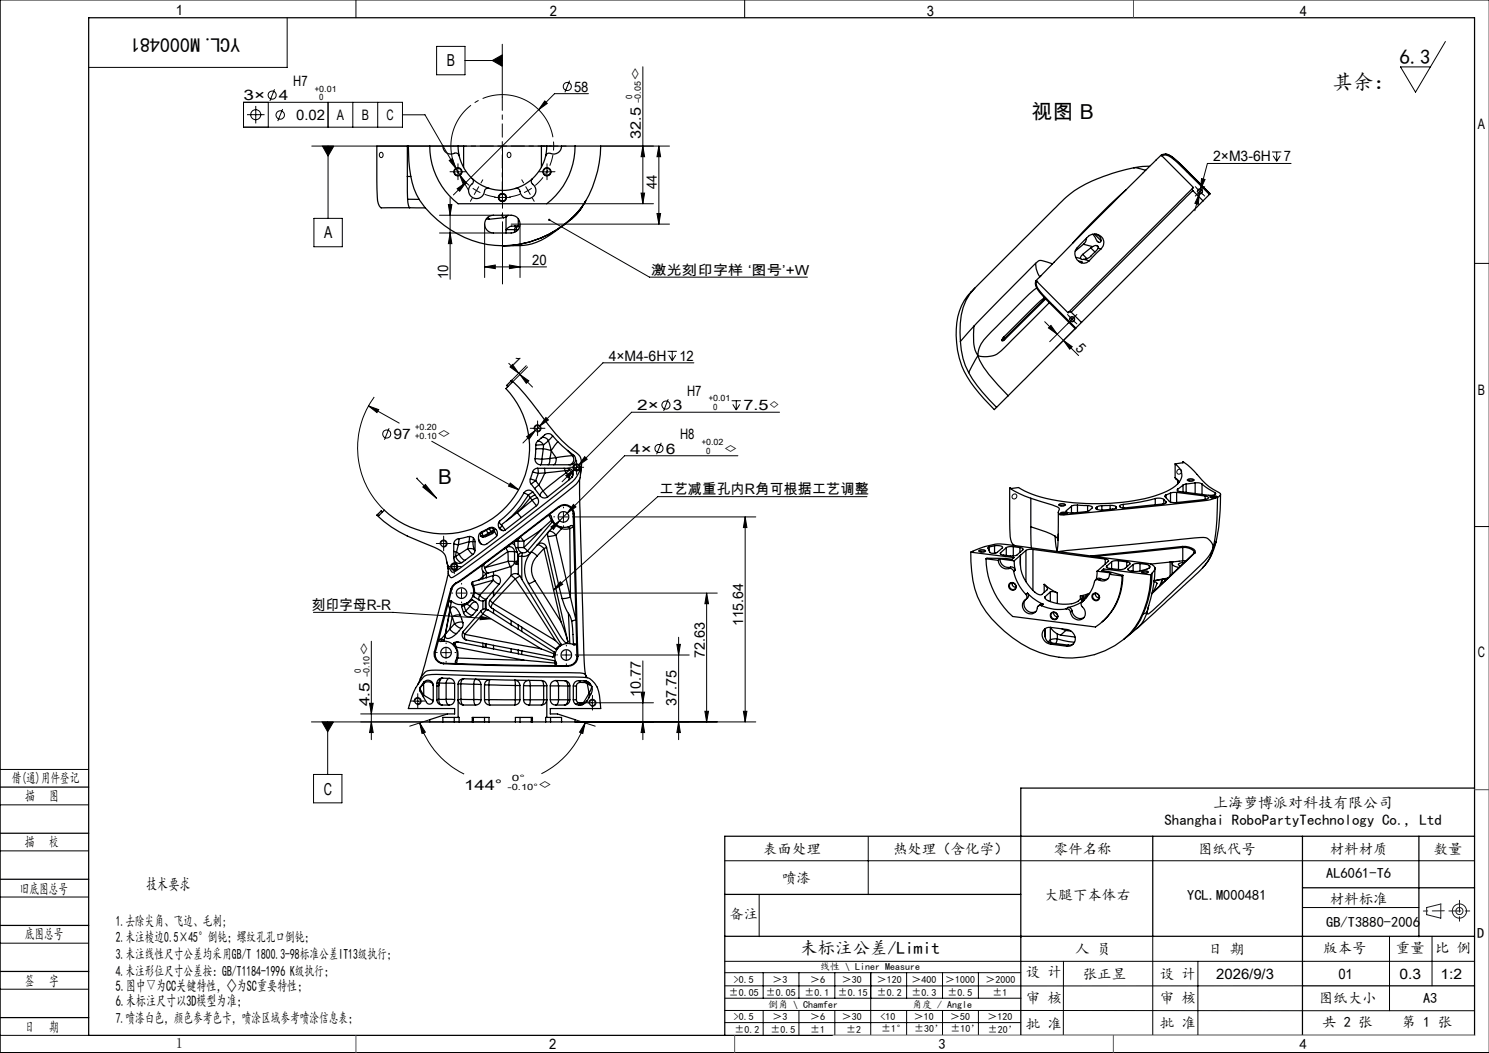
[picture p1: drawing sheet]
<svg xmlns="http://www.w3.org/2000/svg" width="420mm" height="297mm" viewBox="0 0 420 297" stroke-linecap="round" stroke-linejoin="round" font-family="sans-serif">
<defs><g id="words">
<g font-size="5.8">
<text x="394.8" y="18">6.3</text>
<text x="375.9" y="25.2">其余：</text>
<text x="291.1" y="33.6">视图 B</text>
<text x="123.6" y="136.5">B</text>
</g>
<text font-size="5.6" x="67.7" y="10.6" transform="rotate(-180 67.7 10.6)">YCL.M000481</text>
<text font-size="4.9" x="225.7" y="269">未标注公差/Limit</text>
<g font-size="4.7">
<text x="126" y="18.7">B</text>
<text x="91.4" y="67.3">A</text>
<text x="91.3" y="224.1">C</text>
<text x="41.2" y="250.9">技术要求</text>
</g>
<g font-size="4.2">
<text x="342.2" y="227.9">上海萝博派对科技有限公司</text>
<text x="328.5" y="232.8">Shanghai RoboPartyTechnology Co., Ltd</text>
<text x="32.7" y="279.5">5.图中▽为CC关键特性，◇为SC重要特性；</text>
<text x="32.7" y="283.8">6.未标注尺寸以3D模型为准；</text>
</g>
<g font-size="4.1">
<text x="49.6" y="4.3">1</text>
<text x="155.1" y="4.6">2</text>
<text x="261.4" y="4.6">3</text>
<text x="366.6" y="4.6">4</text>
<text x="180.8" y="22.9" transform="rotate(-90 180.8 22.9)">◇</text>
<text x="68.7" y="28.3">3×</text>
<text x="78.7" y="28.3">4</text>
<text x="82.7" y="24.2">H7</text>
<text x="161.9" y="25.8">58</text>
<text x="83.5" y="33.8">0.02</text>
<text x="95" y="33.8">A</text>
<text x="102" y="33.8">B</text>
<text x="109" y="33.8">C</text>
<text x="180.8" y="39.2" transform="rotate(-90 180.8 39.2)">32.5</text>
<text x="416.9" y="36.3">A</text>
<text x="342.2" y="45.5">2×M3-6H</text>
<text x="362.1" y="45.5">7</text>
<text x="185.3" y="53.3" transform="rotate(-90 185.3 53.3)">44</text>
<text x="150.1" y="74.7">20</text>
<text x="126.4" y="78.7" transform="rotate(-90 126.4 78.7)">10</text>
<text x="171.7" y="101.8">4×M4-6H</text>
<text x="191.6" y="101.8">12</text>
<text x="303.2" y="98.4" transform="rotate(45 303.2 98.4)">5</text>
<text x="143.9" y="102.1" transform="rotate(45 143.9 102.1)">1</text>
<text x="193.8" y="111.6">H7</text>
<text x="416.9" y="111.3">B</text>
<text x="179.8" y="115.7">2×</text>
<text x="189.7" y="115.7">3</text>
<text x="209.7" y="115.7">7.5◇</text>
<text x="111" y="123.9">97</text>
<text x="123.2" y="123.9">◇</text>
<text x="191.8" y="123.9">H8</text>
<text x="177.8" y="127.9">4×</text>
<text x="187.8" y="127.9">6</text>
<text x="204.1" y="127.9">◇</text>
<text x="186" y="139.5">工艺减重孔内R角可根据工艺调整</text>
<text x="87.9" y="172.1">刻印字母R-R</text>
<text x="209.6" y="176.7" transform="rotate(-90 209.6 176.7)">115.64</text>
<text x="104.2" y="184.9" transform="rotate(-90 104.2 184.9)">◇</text>
<text x="198.8" y="185.5" transform="rotate(-90 198.8 185.5)">72.63</text>
<text x="416.9" y="185.3">C</text>
<text x="180.8" y="196.6" transform="rotate(-90 180.8 196.6)">10.77</text>
<text x="104.2" y="199.2" transform="rotate(-90 104.2 199.2)">4.5</text>
<text x="190.9" y="199.1" transform="rotate(-90 190.9 199.1)">37.75</text>
<text x="3.3" y="220.9">借(通)用件登记</text>
<text x="7.1" y="226">描</text>
<text x="13.9" y="226">图</text>
<text x="130.9" y="222.8">144°</text>
<text x="151.7" y="222.8">◇</text>
<text x="7" y="238.9">描</text>
<text x="13.8" y="238.9">校</text>
<text x="215.3" y="240.8">表面处理</text>
<text x="251.9" y="240.8">热处理（含化学）</text>
<text x="297.3" y="240.8">零件名称</text>
<text x="337.9" y="240.8">图纸代号</text>
<text x="375.1" y="240.8">材料材质</text>
<text x="404.4" y="240.8">数量</text>
<text x="220.6" y="249">喷漆</text>
<text x="374.1" y="247.7">AL6061-T6</text>
<text x="5.6" y="252">旧底图总号</text>
<text x="294.5" y="253.7">大腿下本体右</text>
<text x="334.9" y="253.7">YCL.M000481</text>
<text x="375.1" y="254.9">材料标准</text>
<text x="32.7" y="261">1.去除尖角、飞边、毛刺;</text>
<text x="205.7" y="259.3">备注</text>
<text x="374.1" y="261.4">GB/T3880-2006</text>
<text x="7" y="265">底图总号</text>
<text x="32.7" y="265.8">2.未注棱边0.5×45°倒钝；螺纹孔孔口倒钝；</text>
<text x="303.3" y="269">人 员</text>
<text x="340.8" y="269">日 期</text>
<text x="373.2" y="268.7">版本号</text>
<text x="393.7" y="268.7">重量</text>
<text x="404.8" y="268.7">比 例</text>
<text x="416.7" y="264.6">D</text>
<text x="32.7" y="270.6">3.未注线性尺寸公差均采用GB/T 1800.3-98标准公差IT13级执行；</text>
<text x="32.7" y="275.3">4.未注形位尺寸公差按：GB/T1184-1996 K级执行；</text>
<text x="289.3" y="275.5">设 计</text>
<text x="7" y="278">签</text>
<text x="13.8" y="278">字</text>
<text x="305.4" y="276">张正昱</text>
<text x="327.2" y="276">设 计</text>
<text x="343.1" y="276">2026/9/3</text>
<text x="377.5" y="276">01</text>
<text x="394.8" y="276">0.3</text>
<text x="406.3" y="276">1:2</text>
<text x="289.3" y="283">审 核</text>
<text x="327.2" y="282.9">审 核</text>
<text x="372" y="283">图纸大小</text>
<text x="401.4" y="283">A3</text>
<text x="7" y="291">日</text>
<text x="13.8" y="291">期</text>
<text x="32.7" y="288.5">7.喷漆白色，颜色参考色卡，喷涂区域参考喷涂信息表；</text>
<text x="289.3" y="290.1">批 准</text>
<text x="327.2" y="290">批 准</text>
<text x="373" y="289.8">共 2 张</text>
<text x="395.4" y="289.8">第 1 张</text>
<text x="49.6" y="295.6">1</text>
<text x="154.9" y="296">2</text>
<text x="264.7" y="296">3</text>
<text x="366.6" y="296">4</text>
</g>
<text font-size="3.9" x="183.7" y="77.6">激光刻印字样 ‘图号’+W</text>
<g font-size="2.8">
<text x="231.3" y="273.6">线性 \ Liner Measure</text>
<text x="205.6" y="280.8">±0.05</text>
<text x="207" y="277.2">&gt;0.5</text>
<text x="216" y="280.8">±0.05</text>
<text x="217.9" y="277.2">＞3</text>
<text x="227" y="280.8">±0.1</text>
<text x="228.5" y="277.2">＞6</text>
<text x="236.3" y="280.8">±0.15</text>
<text x="237.5" y="277.2">＞30</text>
<text x="247.4" y="277.2">＞120</text>
<text x="247.4" y="280.8">±0.2</text>
<text x="257.1" y="277.2">＞400</text>
<text x="257.1" y="280.8">±0.3</text>
<text x="266.6" y="277.2">＞1000</text>
<text x="267.3" y="280.8">±0.5</text>
<text x="278" y="277.2">＞2000</text>
<text x="279.9" y="280.8">±1</text>
<text x="207" y="287.8">&gt;0.5</text>
<text x="216.6" y="284.3">倒角 \ Chamfer</text>
<text x="217.9" y="287.8">＞3</text>
<text x="228.5" y="287.8">＞6</text>
<text x="237.5" y="287.8">＞30</text>
<text x="248.4" y="287.8">&lt;10</text>
<text x="257.3" y="284.3">角度 / Angle</text>
<text x="257.8" y="287.8">＞10</text>
<text x="268" y="287.8">＞50</text>
<text x="278.5" y="287.8">＞120</text>
<text x="207.1" y="291.3">±0.2</text>
<text x="217.3" y="291.3">±0.5</text>
<text x="228.5" y="291.3">±1</text>
<text x="238.7" y="291.3">±2</text>
<text x="248.6" y="291.1">±1°</text>
<text x="257.8" y="291.1">±30’</text>
<text x="268.1" y="291.1">±10’</text>
<text x="278.6" y="291.2">±20’</text>
</g>
<g font-size="2.4">
<text x="88.9" y="25.8">+0.01</text>
<text x="90.1" y="28.3">0</text>
<text x="178.3" y="27.8" transform="rotate(-90 178.3 27.8)">0</text>
<text x="180.8" y="29" transform="rotate(-90 180.8 29)">-0.05</text>
<text x="199.9" y="113.2">+0.01</text>
<text x="201.2" y="115.7">0</text>
<text x="117.1" y="121.4">+0.20</text>
<text x="117.1" y="123.9">+0.10</text>
<text x="198" y="125.5">+0.02</text>
<text x="199.2" y="127.9">0</text>
<text x="101.8" y="189.8" transform="rotate(-90 101.8 189.8)">0</text>
<text x="104.2" y="191" transform="rotate(-90 104.2 191)">-0.10</text>
<text x="144.4" y="220.3">0°</text>
<text x="143.1" y="222.8">-0.10°</text>
</g>
</g></defs>
<g fill="none" stroke="#000" stroke-width=".28">
<path d="M100.4 0v5M210 0v5M420 0h-419.9v297h419.9M81 5v14h-56M123.2 13.1h8v8h-8zM131.2 17.1h10.5M138.9 17.1l2.8-1.6v3.2zM141.7 12.5v14.9M181.3 18.8v38.7M407.7 11.7l-8.4 14.3-4.3-7.1h8.5M68.7 28.9h44.8v7h-44.8zM69.7 32.3h4.9"/>
<path d="M72.1 29.9v4.9M75.7 28.9v7M77.4 25.2l-1.3 3.3M79.7 30.8l-1.3 3.3M92.5 28.9v7M99.5 28.9v7M106.5 28.9v7M113.5 32.4h6.4l8.8 15.2M151.9 31l-24 24M153.7 28.5l.7 .7-2.5 1.8zM160.7 22.8l-1.4 3.2M166 26.4h-9.6l-4.5 4.6"/>
<path d="M87.9 41.2h39.9M90.9 41.2h3.3l-1.7 2.8zM92.5 41.2v20.4M107.3 43a.68 .68 0 0 1 .8 .7 .68 .68 0 0 1-.8 .7l-.3-.6zM126.5 57.7h1l-.5 3zM126.7 45.3l.9-.6 1.1 2.9zM127 55.7v23.1M127.9 48.5h2.5M128.7 47.6l.9 1.7M128.9 53.2l2.5-1.7-1.8 2.4zM129.2 47.2v2.5M129.6 49.3l2 2.4-.9 .5z"/>
<path d="M129.6 49.3l2.6 4.4M133.3 53.1l2.2 1.3M135 52.7l-1.2 2.2M140.5 55.7h2.5M141.7 54.5v2.5M143.3 43a.68 .68 0 0 1 .8 .7 .68 .68 0 0 1-.8 .7l-.2-.6zM153 48.5h2.5M154.2 57.5h30.1M154.3 47.2v2.5M180.8 54.5h1l-.5 3zM181.3 41.2l.5 3h-1zM185.8 41.2l.5 3h-1z"/>
<path d="M185.8 41.2v22M188.8 41.2h-19.4M337.6 53.1l1.7 1.8M337.7 54.2a.74 .74 0 0 1 .7-.9 .74 .74 0 0 1 .8 .8 .74 .74 0 0 1-.9 .6M338.3 54.6l-.3 3-1-.2zM338.3 54.6l-1.3 4.8M338.6 53.4l-.3 1.2M338.9 50.4l1 .2-1.3 2.8zM339.3 53.1l-1.7 1.8M358.8 42.9h2.6M359.1 43.9l1 1.6M360.1 42.9v2.6"/>
<path d="M361.1 43.9l-1 1.6M364.2 46.1h-23.6l-2 7.3M88.5 61.6h8.1v8h-8.1zM124 60.7h15.2M124 65.7h15.2M127 65.7l.5 3h-1zM136.7 75.3l3-.5v1zM136.7 63.2v15.1M136.7 75.3h17.5M143.7 74.8l3 .5-3 .5zM144.2 63.2h44.6M146.7 63.2v15.1"/>
<path d="M154.9 62l28.3 16.2h44.6M185.3 60.2h1l-.5 3zM415.9 74.3h4.1M188.3 99.1h2.6M189.6 99.1v2.6M294.7 90.7l5.3 5.3M295.7 92.5l.7-.7 1.8 2.5zM300 96l2.4 1.8-.7 .7zM300 96l4.2 4.3M301.5 89.2l1.8 1.7M301.7 90.2a.74 .74 0 0 1 .6-.9 .74 .74 0 0 1 .8 .8 .74 .74 0 0 1-.9 .7M303.3 92.7l-5.4 5.4"/>
<path d="M303.3 89.2l-7.2 7.2M104 114.5l2.8 1-.5 .9zM104 114.5l8.6 4.8M105.6 112a24.3 24.3 0 0 0 2.8 31.9M143.5 102.5l6.7 6.7M143.9 103.5l.7-.7 1.7 2.5zM146.7 105.7l2.5 1.7-.8 .7zM148.4 103.1l-4.1 4.2M148.8 103.5l-4.3 4.3M151.6 119.6v2.5M154 117.8l.7 .7-2.5 1.7zM188.5 112.6l-1.3 3.3"/>
<path d="M188.7 100.2l.9 1.5M190.6 100.2l-1 1.5M195.7 102.3h-25.6l-19.1 19.1M206.4 113h2.6M206.7 114l1 1.6M207.7 113v2.6M208.7 114l-1 1.6M219.9 116.3h-41.7l-16.1 16.1M109.7 120.8l-1.3 3.2M121.8 124.5l24.5 13.6M143.9 136.2l2.4 1.9-2.9-1zM148.6 123.2l2.4-1.8-1.7 2.5z"/>
<path d="M150.4 120.8h2.5M150.6 121.1a1 1 0 0 1 .9-1.3 1 1 0 0 1 1.1 1.1 1 1 0 0 1-1.2 .9M151 121.4l-3.5 3.6M159.6 134.1l2.5-1.7-1.8 2.4zM161.4 131.8h2.5M162.1 132.4l-3.6 3.5M162.6 130.6v2.5M164.9 128.8l.7 .7-2.4 1.8zM186.5 124.9l-1.3 3.2M208.1 128.5h-31.9l-21.9 21.9M334.9 135.3a1.73 1.73 0 0 1 2 .1l-.5 .2a1.3 1.3 0 0 1-1.5-.3zM123.9 153.3h2.5"/>
<path d="M124.1 153.6a1 1 0 0 1 .9-1.3 1 1 0 0 1 1.1 1.1 1 1 0 0 1-1.3 .9M125.1 152.1v2.5M126.9 159.8h2.5M128.1 158.6v2.5M155.4 148.6l2.5-1.7-1.8 2.4zM157.7 145.8h2.5M158.9 144.5v2.5M161.7 145.8h51.5M161.7 142.3l.8 .7-2.5 1.7zM210.2 145.8v57.8M210.2 145.8l.5 3h-1zM244.5 140.1h-59l-29.4 26.3"/>
<path d="M276 155.3l.4-.2a1.4 1.4 0 0 1 1.6 .4l-.4 .2a1.4 1.4 0 0 1-1.6-.4zM298.6 142.3l.2-.1a1.53 1.53 0 0 1 1.8 .3l-.4 .2a1.33 1.33 0 0 1-1.6-.4zM415.9 148.5h4.1M88.4 172.7h22.4l27.6 1.8M128.9 167.3h2.5M130.2 166v2.6M132.9 167.3h69.4M135.5 173.8l2.9 .7-3 .3zM158 164.1l.7 .7-2.6 1.6zM191.4 179.7v28.9M199.3 167.3v36.3M199.3 167.3l.5 3h-1z"/>
<path d="M322 161.2h.1a1.46 1.46 0 0 1 1.8 .2l-.2 .2a1.37 1.37 0 0 1-1.7-.3zM104.2 198.4h1.1l-.6 3zM104.7 180.9v27.7M116.6 197.8h2.5M116.8 198a1.01 1.01 0 0 1 .9-1.3 1.01 1.01 0 0 1 1.1 1.1 1.01 1.01 0 0 1-1.3 .9M117.8 196.5v2.5M124.6 184.1h2.5M125.8 182.8v2.5M158.5 184.7h2.5M159.7 183.5v2.5M162.5 184.7h31.9M165.8 198.2h2.5"/>
<path d="M166.1 198.5a1 1 0 0 1 .9-1.3 1 1 0 0 1 1.1 1.2 1 1 0 0 1-1.3 .8M167.1 197v2.5M169.2 198.2h15.1M180.8 195.2h1l-.5 3zM181.3 186.4v22.2M190.9 181.7h1l-.5 3zM0 217h25M87.8 203.6h50.1M88.4 218.4h8v8h-8zM90.8 203.6h3.3l-1.7 2.8zM92.4 203.6v14.8M101.7 201.4h24.5"/>
<path d="M104.7 203.6l.6 3h-1.1zM118.4 203.9l1.6 2.6-1 .4zM118.4 203.9a24.6 24.6 0 0 0 12.5 14.4M121.2 203l-5.6 1.8M162.2 203.6h51M162.2 203l5.7 1.8M165 203.9l-.6 3-.9-.4zM165 203.9a24.5 24.5 0 0 1-12.3 14.3M181.3 203.6l.5 3h-1zM191.4 203.6l.5 3h-1zM198.8 200.6h1l-.5 3zM209.7 200.6h1l-.5 3z"/>
<path d="M0 227h25M0 240h25M244.9 236v16.3M0 253h25M204.4 242.8h211.5M214.1 252.4v11.8M367.4 256h32.8M0 266h25M0 279h25M204.4 271.1h211.5M204.4 278.1h163M204.4 274.4h83.5"/>
<path d="M215.3 274.4v7.1M225.4 274.4v7.1M235.5 274.4v7.1M245.6 274.4v17.6M255.7 274.4v7.1M265.9 274.4v7.1M276 274.4v7.1M300 271.1l-.1 21M325.2 264.1v27.9M337.9 271.1v20.9M391.9 264.1v21M403.9 264.1v14"/>
<path d="M0 292h25M204.4 285l211.5 .1M204.4 288.4h83.5M204.5 281.5h83.5M215.3 285v7M225.4 285v7M235.5 285v7M255.7 285v7M265.9 285v7M276 285v7M287.9 292h128"/>
<circle cx="72.1" cy="32.4" r="1.41"/>
<circle cx="76.8" cy="26.8" r="1.14"/>
<circle cx="79" cy="32.5" r="1.18"/>
<circle cx="160" cy="24.4" r="1.15"/>
<circle cx="187.8" cy="114.2" r="1.15"/>
<circle cx="109.1" cy="122.4" r="1.14"/>
<circle cx="185.9" cy="126.5" r="1.13"/>
<circle cx="332.6" cy="133" r=".7"/>
<circle cx="286.1" cy="140" r=".7"/>
</g>
<path d="M117.5 134.9h.1M117.5 134.9l5.7 5.6M119.3 137.4l.7-.7 3.2 3.8z" fill="none" stroke="#000" stroke-width=".3"/>
<g fill="none" stroke="#191924" stroke-width=".28">
<path d="M402.4 256l4-1v4l-4-1z"/>
<circle cx="411.7" cy="257" r="1"/>
<circle cx="411.7" cy="257" r="2"/>
</g>
<path d="M148.9 53.7l1.1-.6M148.9 53.7l-1.1 .6M156.2 41.2l-.1-1.3M156.2 41.2l-.1 1.2" fill="none" stroke="#000" stroke-width=".28" stroke-dasharray="30.5 1.3 1.3 1.3" stroke-linecap="butt"/>
<path d="M136.7 54.8a14.5 14.5 0 0 0 10 0M151 52.3a14.5 14.5 0 0 0 5-8.6" fill="none" stroke="#000" stroke-width=".28" stroke-dasharray="30.5 1.3 1.3 1.3" stroke-dashoffset="27.3" stroke-linecap="butt"/>
<path d="M156 38.7a14.5 14.5 0 0 0-21.6-10.1 14.5 14.5 0 0 0-2 23.7" fill="none" stroke="#000" stroke-width=".28" stroke-dasharray="30.5 1.3 1.3 1.3" stroke-dashoffset="4.5" stroke-linecap="butt"/>
<path d="M141.7 41.2v38.9" fill="none" stroke="#000" stroke-width=".28" stroke-dasharray="30.5 1.3 1.3 1.3" stroke-dashoffset="12.9"/>
<g fill="none" stroke="#000" stroke-width=".35">
<path d="M25 5h390.9v287h-390.9zM114.9 41.2v8.6M114.9 49.8l.1 6.4M114.9 41.2h-8.6v12.1a7.5 7.5 0 0 0 1 5.2l8.3 .1M114.9 41.2h.2M114.9 49.8h1M115 56.2l.3 1.9 .3 .5M115 56.2h3.3M115.6 58.6h4.3M121.2 41.2a20.6 20.6 0 0 0 8 16.3h25a20.7 20.7 0 0 0 8-16.3M124.9 41.2a2.38 2.38 0 0 0 3.7 1.9l.6 .3 .3 .5M129.2 41.2l.3 2.7"/>
<path d="M129.2 41.2h-14a29.3 29.3 0 0 0 3.1 15.2 29.5 29.5 0 0 0 23.5 12.9M129.2 41.2h1.6M129.5 43.9a12.6 12.6 0 0 0 3.7 6.5M130.8 41.2h21.9M130.8 41.2v6M133.2 50.4a1.16 1.16 0 0 1-.5 1.9 2.29 2.29 0 0 0 1.1 3.6 2.29 2.29 0 0 0 3-2.4l.3-.3 .8-.1M133.2 50.4a13.3 13.3 0 0 0 4.7 2.7M137.9 53.1a12.2 12.2 0 0 0 7.5 .1M150.2 50.4a1.19 1.19 0 0 0 .5 1.9 2.3 2.3 0 0 1-1.2 3.6 2.3 2.3 0 0 1-3-2.3l-.4-.4h-.7M150.2 50.4a12.3 12.3 0 0 1-4.8 2.8M152.7 41.2h1.5M152.7 41.2v5.9"/>
<path d="M153.9 44a12.4 12.4 0 0 1-3.7 6.4M154.2 41.2l-.3 2.8M154.2 41.2h15.2a28.7 28.7 0 0 1-8.1 20.3 30.1 30.1 0 0 1-8.8 5.7M158.4 41.2a2.41 2.41 0 0 1-3.6 2l-.6 .2-.3 .6M164.2 58.3l-1.8 2.3-1.3 1.2M165.1 57l-.6 1a13.8 13.8 0 0 1-3.4 3.9M165.1 57a19.3 19.3 0 0 1-3.8 4.5M165.2 56.7l-.1 .3M317.6 53.5l-4.7 4.3-5 5.1-5.4 5.7M319.9 47.3a47.5 47.5 0 0 0-18.1 7.4l-3.1 2.8-23.8 23.8M319.9 47.3l3.3 .7M319.9 47.3h-.1"/>
<path d="M324.3 46.9l-2.1 .1-2.3 .3M327.6 43.8l-21.5 21.2-13.9 14.2M327.6 43.8a2.3 2.3 0 0 1 2.7 .3l2.5 2 8.5 8.6-2 2M327.6 43.8l.1 .2M327.7 44a2.78 2.78 0 0 1 3.2 .8l10.2 10.1M327.7 44l8.9 8.9-.2 .2M327.9 43.6l-.3 .2M328.7 43.5a4.1 4.1 0 0 1 3.1 1.7l9.5 9.4M336.4 53.1l-.1 .3 .1 .4M336.4 53.8l-34.2 34.2M336.4 53.1l-35 34.9M336.4 53.8l2.9 2.9"/>
<path d="M339.3 56.7l-34.3 34.2M137.2 61.7l.8 .1M137.5 61.3l.5 .5M137.6 61.2l1.6-.5h5a2.5 2.5 0 0 1 2.5 2.5 2.5 2.5 0 0 1-2.5 2.5h-5a2.52 2.52 0 0 1-2.4-1.7 2.52 2.52 0 0 1 .8-2.8zM141.5 60.7l.6 .7M141.7 69.3h.1M142.1 61.4l-4.1 .4M142.7 61.2l-.6 .2M142.7 61.2v4.5M143.3 60.7l-.6 .5M145.1 63.8h-.7a2 2 0 0 0-1.7 1h2.4M145.1 63.8h.7"/>
<path d="M145.1 64.8h.5M145.1 64.8v.7M145.1 63.8h.3M145.6 63.9l.5-.1-.2 .1M145.6 63.9l-.5 .9M145.6 63.9h.3M145.6 64.8v.5M145.6 64.8h.6M145.9 63.9l-.3 .9M145.9 63.8h.3M146.2 63.8l.3 .3M146.2 61.8v2"/>
<path d="M152.5 67.2a27.8 27.8 0 0 1-10.7 2.1M152.5 67.2h.1M152.5 67.2a27 27 0 0 1-10.7 2.1M161.1 61.9l-4.1 3.1a18.2 18.2 0 0 1-13.7 4.3h-1.5M161.1 61.8v.1M161.3 61.5a29.4 29.4 0 0 1-8.8 5.7M161.3 61.5l-.2 .3M292.1 74.3l-17.4 17.7M292.1 74.3a1.76 1.76 0 0 1 2.4-.6l2.4 .8M292.1 74.3a6.8 6.8 0 0 0 1.2 3.8M292.2 79.2a2.3 2.3 0 0 0 .4 2.4l2.1 2.5 8.6 8.6 1.7-1.8M292.2 79.2l.2 .1"/>
<path d="M292.4 79.3h.1M292.4 79.3l-.1 .7a11.9 11.9 0 0 0 3.8 5.2l7.4 7.3M292.4 79.3l8.9 8.9 .1-.2M303.4 72.6l1.4 .3M304.2 73.7h.3M304.5 73.7l.8 .2-.4 .2M304.5 73.7l.3 .3M304.8 72.9l.2 .2 .7 .1M305.4 71.8l-.5 .6-.1 .5M305.4 71.8l1.2 1.2M305.6 68.9l2.6 .7M305.6 68.9l-2.3 1.9"/>
<path d="M305.7 73.2l1.5 .4M306.5 67.2a2.27 2.27 0 0 1-.9 1.7M307.7 69.9l-2.3 1.9M307.7 69.9l1.2 1.2M308.2 69.6l-.5 .3M308.2 66.1l1.2 1.8M308.7 66l1.9 1.9M309.1 66a1.71 1.71 0 0 1 1.3 2.2 .58 .58 0 0 1-.9-.2M309.5 69.3l.3 .7M309.5 69.3l-.4-.1-.9 .4M309.5 69.3l.2 .3M309.8 70l-.5 .7a6.8 6.8 0 0 1-2.8 2.3l-.8 .2"/>
<path d="M309.8 70l.8 .2M310.6 70.2a2.51 2.51 0 0 0 0-3.5 2.51 2.51 0 0 0-3.6-.1l-2.2 2.3a2.83 2.83 0 0 0-1.6 3 2.83 2.83 0 0 0 2.6 2.4l.7-.2 .7-.5M310.6 70.2l-3.4 3.4M270.9 96.3a19.9 19.9 0 0 0 2.3 8.8M274.7 92l-3.8 4.3M274.7 92a17.7 17.7 0 0 0 .3 6.7l.8 1.6M274.9 81.3a15.8 15.8 0 0 0-5.2 13.3 23.3 23.3 0 0 0 6.5 16.3l4.3 4.6 .6-.6M274.9 81.3a16.2 16.2 0 0 0-4.1 12.5l.1 2.5M283 95.3l.3 .3M283.3 95.6l.1 .2M283.3 95.6l-.7 .2M283.3 94.9l-.7 1"/>
<path d="M292.4 81.2l-2.1 1.8-3.5 3.4a92.6 92.6 0 0 0-10 10.5l-.8 1.8-.2 1.6M294.5 84l-2 1.8-9.3 9.2a1.12 1.12 0 0 0-.5 1.2l.7-.4M294.8 84.2l-11.5 11.4M294.9 84.3l-11.5 11.5M296 85.4l-12.6 12.6a6.9 6.9 0 0 1-7.6 2.3M301.4 88l.3-.1 .5 .1M302.2 88l2.8 2.9M303.2 92.7l-18.8 18.9M144.1 107.5l-1.2 1.2 .3 .4M144.1 107.5l.4 .3-1.8 1.8a24.3 24.3 0 0 1-.4 33.9 24.3 24.3 0 0 1-33.9 .4l-1.6 1.6-.3-.4M144.1 107.5l.2-.2a91.4 91.4 0 0 1 10.3 12.5 44.4 44.4 0 0 0 8.9 8.7 4.1 4.1 0 0 1 .4 3.4M273.2 105.1a41.7 41.7 0 0 0 7.9 9.8"/>
<path d="M275.8 100.3l1.7 3.3a49.1 49.1 0 0 0 6.9 8M275.8 100.3l-2.6 4.8M284.4 111.6l-3.3 3.3M147.8 139a29.7 29.7 0 0 1-7.1 8.2 1.5 1.5 0 0 0 .1 1.8 1.5 1.5 0 0 0 1.7 .5M147.8 139l1.2 .6M149 139.6a29.6 29.6 0 0 1-6.1 7.3M149 139.6l.6 .8M149.6 135.1l-.1 .8 .3 .6M149.6 135.1l1.5 .5M149.8 136.5l2.6 3.4M150.2 133.2l-.6 1.9M150.2 133.2l1.6 .3"/>
<path d="M150.3 138.8a1.53 1.53 0 0 0-2.5 .2M150.3 138.8l-1.3 .8M150.3 138.8l1.3 1.7M151 129.4a1.51 1.51 0 0 0 1.4 1.7M151 129.4l1.9 .1M151 139.7l-1.4 .7M151.1 125.6l-.1 3.8M151.1 135.6l-1.3 .9M151.1 135.6l.9 1.2M151.6 124.5l2-1.8a1.53 1.53 0 0 1 2.2 .1 43.9 43.9 0 0 0 6.3 5.9 1.52 1.52 0 0 1-1.2 2.4h-8.5M151.6 124.5l-.5 1.1M151.6 124.5a1.66 1.66 0 0 1 1.7 .9"/>
<path d="M151.7 132.1a1.52 1.52 0 0 0-1.5 1.1M151.7 132.1l.1 1.4M151.7 132.1h8.5M151.8 133.5l-.7 2.1M152 136.8l1.2 1.7M152 136.8l-1.2 1.1M152.4 139.9a1.56 1.56 0 0 0 2.1 .3M152.6 123.6a1.46 1.46 0 0 1 2.1 .7M152.9 129.5l-.1 1.1-.4 .5M153.2 138.5l1.3 1.7M153.2 138.5a1.5 1.5 0 0 0-.8 1.4M153.2 126.6l2.3 .5"/>
<path d="M153.2 126.6h-2.1M153.2 126.6l-.3 2.9M153.3 125.4l-2.2 .2M153.3 125.4l-.1 1.2M153.6 132.1l.1 1.3M153.7 133.4l-1.7 3.4M153.7 133.4l-1.9 .1M154.7 124.3l.8 2.8M154.7 124.3l-1.4 1.1M155.1 129.3a1.76 1.76 0 0 1-.5 1.8M155.1 129.3l-2.2 .2M155.5 127.1l1.3 2"/>
<path d="M155.5 127.1l-.4 2.2M155.9 123l-1.2 1.3M156.8 129.1a1.69 1.69 0 0 1-.7 2M156.8 129.1l-1.7 .2M157.3 124.5l-1.8 2.6M159.1 132.1l.3 .6M159.4 132.7l-5.7 .7M159.4 132.7l.3 .6M159.7 133.3l-6.5 5.2M159.7 133.3a1.56 1.56 0 0 1 .7 2.1M160.1 127l1.4 1.5M160.2 132.1a1.49 1.49 0 0 1 1.4 .9 1.49 1.49 0 0 1-.3 1.6"/>
<path d="M160.2 132.1l.4 .5M160.6 132.6l-.9 .7M160.6 132.6a1.46 1.46 0 0 1 .7 2M160.6 132.6l-1.2 .1M161.3 134.6l-6.8 5.6M161.5 128.5a1.55 1.55 0 0 1-1 2.6M161.5 128.5l-4.7 .6M161.9 128.5h-.4M163.5 135.2l1 43.5a62.6 62.6 0 0 0 .8 12M163.5 135.2a7.7 7.7 0 0 1-2.7 2.8l-15.9 12.4-15.1 11.1-2.1 1.3a.98 .98 0 0 1-1.2-1M163.6 134.8l-.1 .4M163.8 133.5l-.1 1.2"/>
<path d="M163.9 131.9a8.7 8.7 0 0 1-3.1 4.5 686.4 686.4 0 0 1-32.6 24.9l-.5 .1-.3-.1-1-1.5M163.9 131.9l-.1 1.6M164 130.6l-.2 2.9M284.8 137.7l2.7 1.5 3.3 1.3M284.8 137.7v9.2a15 15 0 0 0 .5 6.1l.6 .6M328.9 139.6l-.4 .3 .1 .2 1.4 1.4 1.1 .3 8.3-.9 1.5-.4-.3-.4-.7-.2M328.9 139.6v.8M330.2 139.1l-1.3 .5M330.2 139.1v2.5M331.5 134.7l1.1 1.3M331.5 130.8a3.6 3.6 0 0 1 0 6.3 31.5 31.5 0 0 1-14.8 4.6 60.8 60.8 0 0 1-25.5-2.3l-3.9-1.9-2.5 .2M331.5 134.7l1.2 1.2"/>
<path d="M331.5 130.8v3.9M331.9 138.9l-1.7 .2M331.9 138.9l8 1M331.9 138.9v2.8M332.2 138l-.1 .4 .6 .2 8.2 1.1 1.7-.2 .3-.3-.2-.2M332.2 135.5v1M332.2 138v.5M333.6 130.3a10.3 10.3 0 0 1 4.1 3.5 17.3 17.3 0 0 0 6.5 5.4v.5l-.8 .6M333.6 130.3l.2 .2-2.3 .3M333.6 130.3v.2M333.7 136.8l-1.5 1.2M333.7 136.8v2"/>
<path d="M334.6 136.5l-.9 .3M334.6 136.5v2.4M335.1 135.3a1.11 1.11 0 0 1 1.5 .2 1.15 1.15 0 0 1-1.5-.2zM337.1 136.2h1.2l.8 .3M337.1 136.2l-2.5 .3M337.1 136.2v3M339.1 136.5l1.5 1.3 2.1 1.2M339.1 136.5v2.9M339.9 139.9v1M342.7 139v.5M344.3 139.4a55.4 55.4 0 0 1-1.3 13.6M106.5 145.1l-.2 .2a33.8 33.8 0 0 0 12.4 7.5 19.4 19.4 0 0 1 6.2 2.9 3.9 3.9 0 0 1 1.2 3l.3 1.1"/>
<path d="M107.9 144.4l-.4-.3-1 1M126 158.5v.1M126.1 158.9l.3 1.5M126.4 159.8v.5M128 157.4a1.52 1.52 0 0 0 2.4 1.2M128 155.5l.8 .2M128 153.2l1.3 .4M128.5 156.9l-.5 .5M128.5 156.9a2.21 2.21 0 0 0 1.9 1.7M128.8 155.7l-.3 1.2M128.8 155.7l.7 .6M129.3 153.6l-.5 2.1"/>
<path d="M129.5 156.3a2.75 2.75 0 0 0 1.7 1.7M129.5 156.3l-1 .6M129.5 151.9l-.2 1.7M131.9 154.8l-2.4 1.5M131.9 154.8l1.5 1.6M131.9 154.8l1.8 .1M132.3 152.8l-.4 2M132.3 152.8l-3 .8M132.5 151.3l-.2 1.5M133.4 156.4l-3 2.2M133.4 156.4l.6-1v-2.6a1.66 1.66 0 0 0-2.6-1.3l-.7 .2a3.1 3.1 0 0 0-2.5 1l-.2 .8v3.9M133.4 152.7l.3 2.2"/>
<path d="M133.4 152.7l-1.1 .1M133.6 151.8l-.2 .9M133.7 154.9l.2 .5M135 152l.7 1.4M135.5 150.2l1.7-.8a1.7 1.7 0 0 1 2.4-.4 1.7 1.7 0 0 1 .3 2.4l-2.5 1.9a1.64 1.64 0 0 1-1.9 0 1.64 1.64 0 0 1-.5-1.9zM135.6 151.2l.6 .3M135.6 151.2h.7M135.9 150.2a.63 .63 0 0 0-.3 1M135.9 150.2l.4 1M136.3 151.2l-.1 .3M136.5 159a1.56 1.56 0 0 0-.3 2.1M136.5 159v.5l.2 .6"/>
<path d="M136.8 151.4l-.6 .1M137.2 149.5l.5 1M137.2 149.5l-1.3 .7M137.7 150.5l-1.4 .7M138 158l-1.5 1M138 149.1a.9 .9 0 0 1 1.2 .1M138 149.1l.5 .9M138 149.1l-.8 .4M138.5 150h.1M138.5 150l-.8 .5M138.5 150l.1 .1M138.6 150.1l.3 .4"/>
<path d="M138.6 150.1l-1.8 1.3M138.9 150.5l-2.1 .9M138.9 148.8l.3 .4M139.2 149.2l.9 1.9M139.3 149.4v.1M139.3 149.5l-.8 .5M139.3 149.5v.1M139.3 149.5h.1M139.3 149.6v.5l-.4 .4M139.3 149.6l-.7 .5M140.9 147l.1 .6 .4 .4M141.4 148l.3 .4"/>
<path d="M141.7 148.4l-.8 .5 1.2 .7M141.7 148.4l.8 1.1M142.7 154.4l-.6 .5M142.7 154.4a1.49 1.49 0 0 1 1.6-.1 1.49 1.49 0 0 1 .8 1.3M142.7 154.4l.6 1.2M142.9 146.9l-1.5 1.1M143.3 155.6l-6.6 4.5M143.3 155.6v2.7M143.3 155.6h1.8M143.3 158.3l-6.6 1.8M143.3 158.3l.8 1.5M143.3 158.3l1.8 .1"/>
<path d="M144.1 159.8l-4.9 1.5M144.1 153.4l-1.4 1M144.2 159.8h-.1M144.2 159.8v2.5M144.3 153.2l.8 .5M145.1 158.6l-.1 .5-.8 .7M145.1 153.7l.4 .7M145.1 155.6h.7M145.1 158.4h.5M145.1 158.6l.1 .4 .4 .1M145.1 158.4v.2M145.1 155.6v2.8"/>
<path d="M145.5 154.4h.6M145.5 154.4l.3 1.2M145.6 158.4l.3 .2M145.6 158.4l-.5 .2M145.6 159.1h.6M145.8 155.6l.3 .9M145.9 158.6l-.3 .5M145.9 144.6l1.1 1.4M145.9 144.6l-3 2.3M146.1 156.5h.2M146.1 154.4a1.54 1.54 0 0 0 1.3 1.5M146.1 152.6h-1v1.1"/>
<path d="M146.1 152.6h.1M146.1 158.1l-.5 .3M146.1 158.1l-.2 .5M146.1 154.4h1.7M146.1 152.6h1.6M146.1 158.1h.1M146.1 152.6v1.8M146.1 156.5v1.6M146.2 156.9h1M146.2 158.1v3.9M146.2 156.9v1.2M146.5 151.6l.3-.1 .9 1.1"/>
<path d="M146.5 151.6l-.3 .3M146.5 151.6l-.4 1M147.2 156.9v6.5M147.4 155.9l-.2 1M147.4 155.9a.98 .98 0 0 0-1.2 1M147.7 152.6l.1 1.8M147.8 154.4l1 1M148.8 155.4l-.7 .5h-.7M148.8 155.4l.7 .7M149.5 156.1a2.48 2.48 0 0 1-2.3 .8M149.6 140.4l-3.7 4.2M149.6 140.4l.5 .7"/>
<path d="M149.8 155.8a7.6 7.6 0 0 0-.8 8.7M149.8 155.8a2.45 2.45 0 0 1 1.7 1M149.8 155.8l-.3 .3M150.1 141.1l-4.2 3.5M150.1 141.1l1.2 1.5M151.3 142.6l-8.8 6.9M151.5 156.8a5.5 5.5 0 0 0-.6 7M151.6 153.7a1.52 1.52 0 0 1 2.6 .7M151.6 153.7a2.23 2.23 0 0 1 1.8 1M151.6 153.7l-1.8 2.1M151.6 140.5a1.54 1.54 0 0 1-.3 2.1M151.6 140.5h-.4l-1.1 .6"/>
<path d="M152.8 149.3l-5.1 3.3M152.8 149.3l-5 5.1M153.4 154.7l4.9 20.7M153.4 154.7l-1.9 2.1M154.2 154.4l-.8 .3M154.2 154.4l6 26.5M154.5 151.2l4 17.6M154.8 149.9l-.3 .5v.8M154.8 149.9a1.82 1.82 0 0 1 2 1M154.8 149.9l-3.2 3.8M155.6 146.7l-.8-1.3a.38 .38 0 0 1 .5-.2 .38 .38 0 0 1 .2 .5 3.9 3.9 0 0 0 5.9 2.5l.4 .5M155.6 146.7l-2.8 2.6"/>
<path d="M155.6 146.7l.2 .5M155.6 146.7h.1M155.8 147.2l.7 .7M155.8 146.5l-.2 .2M155.8 147.2l-7 8.2M155.8 146.7v.5M156.3 148.1l2.1 1M156.3 148.1l-1.5 1.8M156.5 147.9l-.2 .2M156.6 147.7l-.1 .2M156.8 150.9l-1.5 .4-.8-.1M156.8 150.9l4.1 17.5"/>
<path d="M157 148.1l-.4-.1-.3 .1M157.6 142.9a2.75 2.75 0 0 1 4.4 2.1M157.6 142.9l-18.6 14.2-10.3 7.3M157.6 142.9l.1 .1M157.7 143l-18.6 14.2a90.5 90.5 0 0 1-10.4 7.3M157.7 143a2.47 2.47 0 0 1 2.6-.3 2.47 2.47 0 0 1 1.4 2.3M158.2 148.6l.2 .5M158.4 149.1l-1.6 1.8M160.2 148.6l.5 .5M160.7 149.1l.2 19.3M160.7 149.1l-.8 .2-1.5-.2M161.7 145h.3"/>
<path d="M161.7 145l1 40.1M161.8 148.6l-1.1 .5M162 145l1 40.1M273.8 155.7a18.4 18.4 0 0 1 9.6-2.2l40.7 5.5a1.4 1.4 0 0 1 1.4 1.9l-.5 .8M273.8 155.7a28.7 28.7 0 0 0 3 14.8 33.6 33.6 0 0 0 19.2 14.4 23.4 23.4 0 0 0 24.2-8.1 27.2 27.2 0 0 0 4.4-14.7M273.8 155.7l12.2 1.6-.5 .5-1.9-.3-5.2-.1-.3 .2M276.3 155.3a1.15 1.15 0 0 1 1.5 .2 1.15 1.15 0 0 1-1.5-.2zM278.1 157.6a22.3 22.3 0 0 0 7.5 16.3l23.4 2.9a16.9 16.9 0 0 0 7.5-14.3M278.1 157.6l3.5 .4M279 154.3v1.1M280.5 153.9h1.4l.9 .3-.1 .3-1.4 1.3a1.95 1.95 0 0 1-2.1 0l-.5-1.2 .3-.3M280.5 153.9l-1.5 .4"/>
<path d="M280.5 153.9v2.2M281.6 158a2.41 2.41 0 0 0 3 2.4M282 157.7a2.41 2.41 0 0 0 3 2.3M282 157.7l4.1 .5M282 157.7l-.4 .3M282.2 155.9v.4M283.8 154.5l-1.6 1.4M283.8 154.5v2.2M285 160a1.04 1.04 0 0 1 1.3 .8M285 160l-.4 .4M285.8 154.2h-1.4l-.6 .3M285.8 153.6l.5 .3"/>
<path d="M285.8 154.2l1.9 .2M285.8 154.2v2.6M286.1 158.2l.2 2.6M287.7 154.4a.57 .57 0 0 1 .6 .1 .57 .57 0 0 1 .2 .6l-2.1 1.6-1.4 .1-2.2-.3-.6-.3v-.3M287.7 154.4v1.4M287.8 156.6a11.3 11.3 0 0 0 5.1 11.1h1l1.5-1.4a1.53 1.53 0 0 0-.9-1.5M287.8 156.6l-1.7 1.6M287.8 156.6v2.9M289.4 155.3l-1.6 1.3M289.4 155.3v8.8M290.8 140.5l7.4 2.4 .6 .6-.3 1.1M290.8 148.6a30.6 30.6 0 0 1 6.8 2.6"/>
<path d="M290.8 140.5v8.1M290.8 148.6l.1 6M291.4 155l20.3 2.7M291.4 155h-1.2l-.8 .3M291.4 155v11.5M297.6 151.2l.9 .8M297.6 151.2a9.9 9.9 0 0 0 .6 4.1M298.5 152.3l-.4 3.2M298.5 150.7v1.6M298.5 144.6v7.7M298.8 142.3a1.1 1.1 0 0 1 1.6 .2 1.1 1.1 0 0 1-1.6-.2zM299.1 144.7a1.73 1.73 0 0 1 2 .1 1.51 1.51 0 0 1-2-.1z"/>
<path d="M299.3 145a1.46 1.46 0 0 1 1.5 0M300.8 144v.4M302.2 142.8l-1.4 1.2M302.2 142.8v1.9M303.9 142.5l2.9 .1M303.9 142.5h-1l-.7 .3M303.9 142.5v2.1M306.8 142.6l1.1 .2 .3 .4-1 .8-.6 .3-4.4 .4-1.1-.2-.4-.2 .1-.3M306.8 142.6v1.6M309.2 143.2v.3M309.5 142.9l-.3 .3M309.5 142.9v.8"/>
<path d="M310.8 142.6l-1.3 .3M310.8 142.6v1.3M311.7 157.7l.7 .2 .3 .4-3.2 2.8M311.7 157.7v1.4M312.2 159.7v.4M313.1 142.6l1.3 .1 .4 .2M313.1 142.6h-2.3M313.1 142.6v1M313.5 158.5l-1.3 1.2M313.5 158.5v1.9M314.8 142.9h.1M314.8 142.9v.4"/>
<path d="M314.9 142.9a.68 .68 0 0 1-1 .7l-3.3 .3-1.3-.3-.1-.4M314.9 142.9v.4M315.5 158.2h-1.4l-.6 .3M315.5 158.2l2.3 .3M315.5 158.2v2.4M316.8 142.3v1M317.8 158.5l.7 .1 .3 .4-1.8 1.5-1.3 .2-2.7-.4a.59 .59 0 0 1-.6 0 .59 .59 0 0 1-.2-.6M317.8 158.5v1.4M319.6 159.2l-1.4 1.2M319.6 159.2v1.9M321.6 159l2.1 .3 .5 .2M321.6 159h-1.5l-.5 .2"/>
<path d="M321.6 159v2M324.2 159.5l.2 .6-.9 .4-2.2 .6h-1.9a.79 .79 0 0 1-1.2-.7M324.2 159.5v.7M325.9 140.6a2.97 2.97 0 0 1 2.4 .3M325.9 140.6l-4.3 1-4.8 .7M325.9 140.6v1.8M328.3 140.9l.6 .6M328.3 140.9v1.2M328.9 141.5l-.1 .4-.9 .3-10.7 1.1-.9-.1a.43 .43 0 0 1-.5-.4 .43 .43 0 0 1 .5-.5h.5M328.9 141.5v.3M330.1 158.5l.5 .1a1.04 1.04 0 0 0 1.1 1.2l.8 .3M330.1 158.5l-5.5 .6"/>
<path d="M330.1 158.5v3.9M330.6 159v2.9M333.6 154.1a4.4 4.4 0 0 1 3.5 1.3l-.1 .6M333.6 154.1v.3M333.6 154.1l-25.9 2.7M333.6 154.4a2.91 2.91 0 0 1 3.3 1.5l-.1 .1M333.6 154.4l-24.7 2.5M333.6 154.4v3.8M333.6 158.2l-3.5 .3M334 158.7l-1.6 .4 .1 .2 .5 .3M334.6 158.1l-1 .1M336.8 156l-11.9 11.3"/>
<path d="M336.8 156h.1M337 156l-12.1 11.5M337 156h-.2M341.3 140a1.78 1.78 0 0 1 2 .2 1.87 1.87 0 0 1-2 0zM341.5 140.3a1.23 1.23 0 0 1 1.5 0M342.2 154.4a13.9 13.9 0 0 1-4.5 5.9l-10.6 10.1a11.5 11.5 0 0 1-3.4 2.8l-.2-.6M342.2 154.4a3.2 3.2 0 0 0-3.8-2.8l-39.7 4M342.2 154.4a10.8 10.8 0 0 1-2.9 5.7M343 152.9a14.7 14.7 0 0 1-3.7 7.2M343 152.9l-.8 1.5M343.4 140.3l-1.9 .6a828 828 0 0 1-39.9 4.2l-1.6 .1a1.09 1.09 0 0 1-1.5-.6M343.4 140.3a63.5 63.5 0 0 1-1.2 14.1"/>
<path d="M125.6 178.9l-.3 1.6M125.6 178.9l-1.2 1.4M126.4 170.4l.5 1.5M126.4 161.3l.1 .5M126.4 160.3v1M126.5 161.8l-1.7 6.7a267.5 267.5 0 0 1-6.6 23.9l-.3 .6M126.6 169.6l.6 .4M126.9 177.4l-1.3 1.5M126.9 177.4a2.49 2.49 0 0 0 1.9 1.3M126.9 171.9l-1.3 7M127 172.1l.6 1.9M127 172.1l-1.4 6.8"/>
<path d="M127 172.1l.1-.5 .6-.5a2.94 2.94 0 0 1 2.2 2.5M127.2 166.2l-4.7 17.7M127.2 166.2h.2M127.2 170l-.3 1.9M127.4 169.5a.53 .53 0 0 0-.9 .3M127.4 169.5l-.2 .5M127.4 166.2l-4.6 17.7M127.6 174l-.7 3.4M127.6 174l.6 1.9M128.2 175.9l-1.3 1.5M128.2 175.9a2.06 2.06 0 0 0 2 1.2M128.7 164.4l-1.2 1-.3 .8"/>
<path d="M128.7 164.4v.1M128.7 164.5l-1 .9-.3 .8M128.8 178.7a3.6 3.6 0 0 1-2.8 1.4l-.4-.5v-.7M129.9 173.6a2.58 2.58 0 0 0-2.3 .4M129.9 173.6l.7 2M130.2 171.1l.6 1.8M130.2 177.1l-1.4 1.6M130.6 175.6a2.49 2.49 0 0 0-2.4 .3M130.6 175.6v.8l-.4 .7M130.6 170.5l-.3 .1-.1 .5M130.7 178.1a1.48 1.48 0 0 0 .9 2.4M130.7 178.1l.4 .8"/>
<path d="M130.8 172.9a1.5 1.5 0 0 0 2.5 .6M130.9 170.8l-.7 .3M130.9 170.8l.5 1.5M131 170.4l-.1 .4M131.1 178.9a1.32 1.32 0 0 0 .5 1.6M131.1 178.9l21.6 4.1M131.4 172.3l-.6 .6M131.4 172.3a2.16 2.16 0 0 0 1.9 1.2M131.7 170.4l.9 .6M131.7 170.4l-.8 .4M131.8 170l-.1 .4M132.6 171l-1.2 1.3"/>
<path d="M132.6 171a2.4 2.4 0 0 0 1.9 1.1M133.3 169.2l-.7 .1M133.3 169.2l-1.6 1.2M133.3 169.2l.9 .6M133.3 164.1l-.3 .4a3.8 3.8 0 0 1-.6 5 3.8 3.8 0 0 1-5 0M133.3 164.1l.3 1.1M133.5 167.8l.2 .5M133.6 165.2l-.3 .2M133.6 165.2l.2 1.8M133.6 167h.2M133.7 168.3l1.5 1M133.8 167l-.1 1.3"/>
<path d="M133.8 167l1.5 .9M134.2 169.8a1.56 1.56 0 0 1 .3 2.3M134.2 169.8a1.51 1.51 0 0 0-1.6 1.2M134.5 172.1l-1.2 1.4M135.1 163.6l-1.8 .5M135.2 169.3l1 .2M135.3 167.9a1.2 1.2 0 0 0-.1 1.4M135.3 167.9a2.64 2.64 0 0 0 1.9 1.1M135.7 172.3l.5 .9M135.7 172.3l-5 5.8M136.2 161.1l1 .6M136.2 171.9l-.5 .4"/>
<path d="M136.2 173.2l16.5 9.8M136.2 173.2l-5.1 5.7M136.2 161.1v2.1M136.2 169.5v2.4M136.2 163.2l-1.1 .4M136.7 160.1l.3 .8 .7 .8M136.9 171.8l-.7 .1M136.9 169.3l-.7 .2M136.9 171.8h.2M136.9 169.3v2.5M137.1 169l-.2 .3M137.1 171.8l.5 .2"/>
<path d="M137.1 169v2.8M137.2 169h-.1M137.2 161.8l-2.1 1.8M137.2 162.9l-1 .3M137.2 161.7v1.2M137.6 172l1.6 1M137.6 172a1.61 1.61 0 0 0-1.4 1.2M137.7 161.7h-.4M138.3 169.2a1.44 1.44 0 0 0 .3 2.2M138.3 169.2l.7 .9M138.6 171.4l.6 .4M139 170.1l-.4 .9v.4"/>
<path d="M139 170.1l17.7 10.6M139.1 163.7l-5.5 1.5M139.1 163.7l-3.8 4.2M139.1 163.7l1.3 .9 .4 .1M139.2 161.3l-1.5 .4M139.2 162.3l-2 .6M139.2 166.6l-2 2.4M139.2 168.2l-.9 1M139.2 171.8l5 3.2M139.2 161.3v1M139.2 166.6v1.6M139.2 171.8v1.2"/>
<path d="M139.2 173l5 3.2M139.2 162.3l-.2 .4 .1 1M139.2 162.3a1.51 1.51 0 0 1 1.7 .6 1.51 1.51 0 0 1-.1 1.8M139.2 162.3h.1M140.8 164.7l-1.6 1.9M144.2 175l2 1.3M144.2 176.2l2 1.3M144.2 175v1.2M144.2 162.3l-5 5.9M144.2 162.3l1.1 1M144.2 162.3h.1M145.3 163.3l11.4 17.4"/>
<path d="M145.3 163.3l-6.3 6.8M146.2 162l.4 .5M146.2 176.3l1 .6M146.2 177.5l1 .6M146.2 162a1.54 1.54 0 0 0-2 .3M146.2 176.3v1.2M146.6 162.5l.6 .9M146.6 162.5l-1.3 .8M147.2 163.4l11 18.1M147.2 176.9v1.2M147.2 176.9l9.5 6.1M147.2 178.1l9.2 5.8"/>
<path d="M149 164.5l9.1 15 1.5 1.8M150.9 163.8l-1.2 .7h-.7M150.9 163.8l7.4 11.6M158.3 175.4l1.9 5.5M158.5 168.8l1.1 2.8 .7 1.4M160.3 173l1 2.2M160.3 173l.4 8.5M160.9 168.4l1.6 6.4-1.2 .4M160.9 168.4l-2.4 .4M161.3 175.2l.4 6.3M284.6 160.4a1.09 1.09 0 0 1 1.3 .8M284.8 164.5a1.1 1.1 0 0 1 1.8 .5 1.1 1.1 0 0 1-1.1 1.5 1.18 1.18 0 0 1-.7-2z"/>
<path d="M285.5 164.4a1.01 1.01 0 0 0 1.1 1.2M285.9 161.2a13.7 13.7 0 0 0 3.5 6.5M286.3 160.8l-.4 .4M289.2 169.2a2.32 2.32 0 0 0 .2 2.7 2.32 2.32 0 0 0 2.8 .6M289.4 167.7a1.04 1.04 0 0 1-.5 1.7 2.25 2.25 0 0 0 .3 3.1 2.25 2.25 0 0 0 3.1-.1l.2-.4a.95 .95 0 0 1 .3-1 .95 .95 0 0 1 1-.2M289.8 167.3a13.9 13.9 0 0 0 4.5 3.1M289.8 167.3a.93 .93 0 0 1 0 1.4l-.4 .3M289.8 167.3l-.4 .4M293.8 170.8a11.6 11.6 0 0 0 6.9 .9M294.3 170.4h-.7l-.8 .6M294.3 170.4l-.5 .4M294.5 164.8l1.5 1.1 2.2 1.3"/>
<path d="M294.5 164.8v2.3M294.8 179.7l.1-2.4a4.8 4.8 0 0 0 .4 3.4l.4 .3M294.8 168.3v.4M296.3 167l1-.1 .9 .3M296.3 167l-1.5 1.3M296.3 167v2.7M296.3 176.9v3.6M296.4 177a2.87 2.87 0 0 0 1.8 1.8M296.6 172.8a1.09 1.09 0 0 1 1.7 .5 1.09 1.09 0 0 1-1 1.5 1.16 1.16 0 0 1-.7-2zM297.2 172.7v.2a1.08 1.08 0 0 0 1.1 1.1M298.2 178.8l1 .3M298.2 167.2v3"/>
<path d="M298.2 178.8v1.4M299.2 179.1l4 .6M299.5 177.4l1.1 .4M300.6 177.8l-1.4 1.3M300.6 177.8l1.4 .2M300.7 171.7a1.03 1.03 0 0 1 1.2 1M301.2 171.3a1.08 1.08 0 0 1 1.2 1M301.2 171.3l-.5 .4M302.4 172.3a2.35 2.35 0 0 0 3.4 1.9M302.4 172.3l-.5 .4M304.7 168.1l.8-.1 .1 .2a5.3 5.3 0 0 1-2.5 1.8 10.3 10.3 0 0 1-8.2-1.1l-.1-.6M304.7 168.1v.9"/>
<path d="M305.1 169.2v.1M305.2 169.7a1.19 1.19 0 0 0 .5 1.9 2.01 2.01 0 0 1-.4 3 2.01 2.01 0 0 1-3-.9l-.4-1M305.7 169.3a10.5 10.5 0 0 1-4.5 2M305.7 169.3l-.5 .5M305.7 169.3l-.1 .1M306.4 168.6l-1 .6-.4 .1 .1-.1M306.5 167.9l-1.4 1.3M306.5 167.9v.6M307.2 167.4l-.7 .5M307.3 167.3l-2.6 .8M308.3 167.5a1.1 1.1 0 0 1 1.8 .5 1.1 1.1 0 0 1-1.1 1.4 1.18 1.18 0 0 1-.7-1.9zM309 167.4h-.1a1.11 1.11 0 0 0 1.2 1.2"/>
<path d="M309.1 167.4l-.2 .2M309.5 161.1l-.3 2.3M309.5 161.1l3.9 .5-.5 .4M310 163.6a.86 .86 0 0 0-1.3 .5 9.9 9.9 0 0 1-3.5 5.6M310.4 163.2a2.18 2.18 0 0 0 2.1 0M310.4 163.2l-.7-.1-.7 .6M310.4 163.2l-.4 .4M311.3 160.5l13.3 1.6M311.3 160.5l-.5 .4 1.8 .3 4.1 1.1M311.3 160.5v.5M312.9 162a1.88 1.88 0 0 1-2.9 1.6M312.9 162l3.6 .5"/>
<path d="M316.7 162.3a16.8 16.8 0 0 1-5.8 13.1M316.7 162.3l-.2 .2M318.2 160.4v.4M320.7 177.3l-3.8 3M322.2 161.3a1.06 1.06 0 0 1 1.5 .2 1.11 1.11 0 0 1-1.5-.2zM322.4 173.2a16.4 16.4 0 0 1-4.8 6.6M323.5 172.6l-1.1 .6M323.5 172.6a8.9 8.9 0 0 1-2.8 4.7M323.9 171.2l-.4 1.4M325 161.7a30.8 30.8 0 0 1-2.6 11.5M325 161.7l-.4 .4M325.5 164.1l.7 .2 .2 .3-1 2.3"/>
<path d="M325.8 160.4a50.7 50.7 0 0 1-2.3 12.2M327.8 163.7l-.7 1.5M327.8 163.7v.9M328.5 163.3l-.7 .4M328.5 163.3l-3 .5M328.5 163.3v.6M329.3 163.2l-.8 .1M329.4 163.1l-3.9 .7M339.3 160.1l-18.7 17.2M118.4 194.2v.1M118.4 194.3l1.1 1.8M118.5 194.1l-.1 .2"/>
<path d="M118.5 193.9v.2M119.5 192.8v3.3M119.5 192.8l-1 1.3M119.5 196.1v.5M119.5 192.5v.3M119.5 196.1l2.7 1.6M119.6 192.4a1.49 1.49 0 0 1 1.6-.5 1.49 1.49 0 0 1 1 1.5M119.6 192.4v.3M119.6 192.7a1.62 1.62 0 0 1 2.6 .7M119.6 192.4l-1.1 1.5M119.6 192.7l-.1 .1M122.2 193.4v4a1.05 1.05 0 0 1-.7 1.1 1.05 1.05 0 0 1-1.2-.4l-1.8-3.2v-1"/>
<path d="M122.5 183.9a2.72 2.72 0 0 0 2.6 3.3M122.5 183.9h.3M122.8 183.9a2.49 2.49 0 0 0 2.4 3.2M123.2 197.4a1.45 1.45 0 0 0 1.5 1.5M123.2 192.8v4.6M123.8 180.3a.52 .52 0 0 0 .6 .6 3.9 3.9 0 0 1 4 1.6 3.9 3.9 0 0 1 0 4.3l.5 .4 .2-1.6M123.8 193.4l-.6 .1M123.8 193.4v3.9M123.8 197.3l-.6 .1M123.8 197.3a1.34 1.34 0 0 0 .9 1.6M123.8 197.3h2M123.8 192.6l-.6 .2"/>
<path d="M123.8 192.6h.1M123.8 192.6v.8M123.9 192.6l-.1 .8M123.9 192.6l1.9 .1M124.4 180.3v.3l.4 .3M124.4 180.3l.9 .2M124.4 180.3l-.6 .1M124.7 198.9h2M124.8 191.3a1.51 1.51 0 0 0-1.6 1.5M124.8 191.3a1.2 1.2 0 0 0-1 1.3M124.8 191.3h2M124.9 191.3a1.28 1.28 0 0 0-1 1.3"/>
<path d="M125.1 187.2a714.1 714.1 0 0 0 35.1 .7M125.2 187.1l-.1 .1M125.2 187.1l13.4 .4 21.6 .2M125.3 180.5l-.1 .3M125.8 197.3a1.36 1.36 0 0 0 .9 1.6M125.8 192.7v4.6M125.8 192.7l2.4 .1M125.8 197.3l2.4 .1M126.8 191.3a1.51 1.51 0 0 1 1.4 1.5M126.8 191.3a1.28 1.28 0 0 0-1 1.4M128.1 181.3l-.3 .3 .2 .4M128.1 181.3l.2 .2"/>
<path d="M128.2 197.4a1.51 1.51 0 0 1-1.5 1.5M128.2 192.8v4.6M128.3 181.5l.4 1M128.3 181.5l-.2 .5v.2M128.7 182.5l19 3.7M128.7 182.5l-.1 .3M128.7 182.5a4.5 4.5 0 0 1 .4 3.1M128.9 185.5l.2 .1M129.1 185.6l18.6 .6M129.2 181.1h-.5l-.4 .4M129.2 181.1l-1.1 .2M129.2 181.1l7 1.4"/>
<path d="M129.2 193v9.3M130 192.9l-.8 .1M130 192.9v4.4M130 192.9l3.6 .1M130 197.3h-.8a1.48 1.48 0 0 0 1.5 1.6M130 197.3a1.39 1.39 0 0 0 .7 1.6M130 197.3h3.7M130.7 198.9h3.5M130.8 191.4l21.9 .5M130.8 191.4a1.51 1.51 0 0 0-1.6 1.6M130.8 191.4a1.41 1.41 0 0 0-.8 1.5M131.6 180.5l4.6 .9"/>
<path d="M133.6 193a1.32 1.32 0 0 1 .6-1.4 1.51 1.51 0 0 1 1.5 1.5M133.6 193l.1 4.3M133.6 193l2.1 .1M133.7 197.3a1.62 1.62 0 0 0 .5 1.6M133.7 197.3l2 .1M135.7 197.4a1.48 1.48 0 0 1-1.5 1.5M135.7 193.1v4.3M136.2 181.4l.7 .2M136.2 182.5l.7 .1M136.2 181.4v1.1M136.7 193.2a1.47 1.47 0 0 1 1.5-1.5l-.3 1.5M136.7 197.4a1.48 1.48 0 0 0 1.4 1.5"/>
<path d="M136.7 193.2h1.2M136.7 193.2v4.2M136.9 181.6h.2M136.9 182.6h.2M136.9 181.6v1M137.1 181.6l2.1 .4M137.1 182.6l2.1 .4M137.1 181.6v1M137.9 193.2l7.4 .2M137.9 193.2v4.1M137.9 197.3l.2 1.6M137.9 197.3l7.4 .1"/>
<path d="M137.9 197.3l-1.2 .1M138.1 198.9h7.1M139.2 182v1M139.2 182l5 1M139.2 183l5 1M144.2 183l2 .4M144.2 184l2 .4M144.2 183v1M145.3 193.4l-.1-1.6a1.5 1.5 0 0 1 1.4 1.6M145.3 197.4l-.1 1.5M145.3 193.4v4M145.3 193.4h1.3"/>
<path d="M145.3 197.4h1.3M146.2 183.4l1 .2M146.2 184.4l1 .2M146.2 183.4v1M146.6 197.4a1.46 1.46 0 0 1-1.4 1.5M146.6 193.4v4M147.2 183.6v1M147.2 183.6l8.7 1.7M147.2 184.6l9.2 1.8M147.7 193.4a1.31 1.31 0 0 1 1.6-1.4l.3 1.4M147.7 197.4a1.48 1.48 0 0 0 1.5 1.5M147.7 193.4h1.9"/>
<path d="M147.7 197.4h1.9M147.7 193.4v4M147.7 186.2l8.8 .8M149.2 198.9h3.5M149.6 197.4h3.8M149.6 197.4a1.49 1.49 0 0 1-.4 1.5M149.6 193.4h3.8M149.6 193.4v4M152.7 183l3.6 1.4M152.7 191.9a1.51 1.51 0 0 1 1.5 1.5M152.7 191.9a1.31 1.31 0 0 1 .7 1.5M153.4 197.4h.8a1.42 1.42 0 0 1-1.5 1.5"/>
<path d="M153.4 193.4h.8M153.4 193.4v4M153.4 197.4a1.45 1.45 0 0 1-.7 1.5M154.2 193.4v8.9M155.2 197.4a1.45 1.45 0 0 0 1.5 1.5M155.2 197.4h2.4M155.2 193.5h2.4M155.2 193.5v3.9M156.3 184.4l-.4 .9M156.3 184.4l.1 .1M156.4 183.9l.2 .6M156.4 183.9v.6"/>
<path d="M156.4 184.5l.2 .1M156.4 186.4l.3 .5M156.4 186.4l.4 .3M156.5 184.8l-.2 .4-.4 .1M156.7 180.7l1.2 1.2M156.7 198.9h2.5M156.7 191.9a1.51 1.51 0 0 0-1.5 1.6M156.7 186.9l-.2 .1M156.7 191.9a1.4 1.4 0 0 1 .9 1.6M156.7 191.9l2.5 .1M156.8 186.8l-.1 .1M157.3 182.9l-.6 .1"/>
<path d="M157.6 197.4a1.28 1.28 0 0 1-.9 1.5M157.6 197.4h2.6M157.6 193.5h2.6M157.6 193.5v3.9M157.9 181.9v.1M157.9 182l-1.2 1M157.9 182v.3M158.2 181.5l.1 .3-.3 .4M158.2 181.5l-.3 .4M159.2 192a1.51 1.51 0 0 1 1.5 1.5M159.2 192a1.31 1.31 0 0 1 1 1.5M160.1 181.3h-.5"/>
<path d="M160.2 180.9v.2a.35 .35 0 0 1-.3 .3 .35 .35 0 0 1-.3-.1M160.2 197.4h.5M160.2 197.4a1.3 1.3 0 0 1-1 1.5M160.2 193.5v3.9M160.2 187.7v.2M160.7 197.4a1.51 1.51 0 0 1-1.5 1.5M160.7 193.5h-.5M160.7 193.5v3.9M161.7 197.4a1.51 1.51 0 0 0 1.5 1.5M161.7 193.5h.9M161.7 197.4h.9M161.7 193.5v3.9"/>
<path d="M161.7 181.5l.8 .2M161.7 181.5v.3M162.6 197.4l.4 .8M162.6 193.5v3.9M162.6 181.4a.53 .53 0 0 1-.7 .5 3.8 3.8 0 0 0-4.5 .8 3.8 3.8 0 0 0-.4 4.6l-.2 .3-.3 .1v-.7M162.7 185.1a2.51 2.51 0 0 1-2.5 2.6M163 198.2l1.4 .1M163 198.2l.6 .2M163 198.2l-.3 .3h-.4M163 185.1a2.7 2.7 0 0 1-2.8 2.8M163 185.1h-.3M163.2 198.9h.3"/>
<path d="M163.3 192a1.51 1.51 0 0 0-1.6 1.5M163.3 192a3.5 3.5 0 0 1 3 .6M163.3 192l.4 .5M163.6 198.4l-.4 .5M163.6 198.4h.3M163.7 192.5a1.02 1.02 0 0 0-1.1 1M163.7 192.5h1.5M163.9 198.4l-.2 .4-.2 .1M164.4 198.3l-.3 .5M164.4 198.3l-.5 .1M164.5 198.3h-.1M164.5 198.3l-.2 .5"/>
<path d="M164.7 192l.5 .5M165.1 192.1l.5 .4M165.2 192.5h.1M165.2 192.5l.4 .1M165.2 192.5h.4M165.2 192.1l.4 .4M165.3 190.7l.4 .5M165.3 190.7l-.1-.2a2.01 2.01 0 0 0-2.3-.7l-19.7-.2-18.4-.5a7.9 7.9 0 0 0-5 .5l-1.2 1.9M165.6 192.5h.1M165.6 192.5v.1M165.6 192.6l1.3 .9M165.6 192.6l.6 2.9"/>
<path d="M165.6 192.5h.5l.3 .3-.1-.2M165.7 197.6a2.57 2.57 0 0 1-2.2 1.3M165.7 197.6l-.7 .5-.5 .2M166.2 195.5v.8l-.2 .7M166.2 195.5l-1.7 2.8M166.3 192.6a2.41 2.41 0 0 1 .4 3.1l-1 1.9M166.9 193.6l-.7 1.9M166.9 193.6h.1M295.7 181l1 .4M296.3 180.5l-.6 .5M296.3 180.5l.2 .9M296.3 181.7a2.46 2.46 0 0 1-2.3-1.9 2.46 2.46 0 0 1 1.3-2.7l1-.2 4.7 .6a2.41 2.41 0 0 1 2.3 2.2 2.41 2.41 0 0 1-1.8 2.6h-.5"/>
<path d="M296.3 181.7l4.7 .6M296.7 181.4l4.6 .6M296.7 181.4l-.4 .3M298.2 180.2l-1.4 .1-.5 .2M298.2 180.2l-.4 1.3M298.2 180.2l4.9 .9M301.3 182l-.3 .3M302.7 181.6l-.6 .3-.8 .1M124.9 203.6h-3.7v-.6l5-1.6h2v-1.6h-13a17.2 17.2 0 0 1 4.6-9.1 13.7 13.7 0 0 1 5.8-.4l10.3 .3 22.3 .4a33.1 33.1 0 0 1 7.8 .2 6.1 6.1 0 0 1 3.1 4.9l.3 3.7h-14.2v1.6h2l5 1.6v.6h-3.8M124.9 203.6h3.2M128.1 203.6h1.4M128.1 202.3v1.3"/>
<path d="M129.2 202.3h.3v1.3M129.2 202.3h-4.3v1.3M129.5 203.6h3.7M133.2 203.6v-1.3h4.7v1.3M133.2 203.6h.3M133.5 203.6h3.2M133.5 202.3v1.3M136.7 203.6h1.2M136.7 202.3v1.3M137.9 203.6h7.5M145.4 203.6v-1.3h4.8v1.3M145.4 203.6h1.3"/>
<path d="M146.7 203.6h3.2M146.7 202.3v1.3M149.9 203.6h.3M149.9 202.3v1.3M150.2 203.6h3.7M153.9 203.6h1.4M154.2 202.3h-.3v1.3M154.2 202.3h4.2v1.3M155.3 203.6h3.1M155.3 202.3v1.3M0 222h25M0 235h25"/>
<path d="M325.2 235.9v28.2M367.4 235.9v56.1M400.2 235.9v28.3M415.9 235.9h-211.5v56.1M415.9 222.3h-128v69.7M0 248h25M204.4 252.3h83.5M367.4 250.4h48.5M0 261h25M0 274h25M204.4 264.1h211.5M367.4 278.1h48.5"/>
<path d="M0 287h25"/>
<circle cx="129.2" cy="48.5" r="1.16"/>
<circle cx="129.2" cy="48.5" r="1.01"/>
<circle cx="141.7" cy="55.7" r="1.16"/>
<circle cx="141.7" cy="55.7" r="1.01"/>
<circle cx="154.3" cy="48.5" r="1.16"/>
<circle cx="154.3" cy="48.4" r="1.01"/>
<circle cx="338.5" cy="54" r=".62"/>
<circle cx="302.4" cy="90" r=".62"/>
<circle cx="151.6" cy="120.8" r=".82"/>
<circle cx="162.6" cy="131.8" r="1"/>
<circle cx="162.6" cy="131.8" r=".74"/>
<circle cx="125.1" cy="153.3" r=".81"/>
<circle cx="128.1" cy="159.8" r=".75"/>
<circle cx="128.1" cy="159.8" r="1.01"/>
<circle cx="158.9" cy="145.8" r="1.49"/>
<circle cx="130.2" cy="167.3" r="1.51"/>
<circle cx="285.6" cy="165.3" r=".93"/>
<circle cx="297.4" cy="173.6" r=".93"/>
<circle cx="309.1" cy="168.2" r=".93"/>
<circle cx="117.8" cy="197.8" r=".82"/>
<circle cx="125.8" cy="184.1" r="1.48"/>
<circle cx="159.7" cy="184.7" r="1.51"/>
<circle cx="167.1" cy="198.2" r=".83"/>
</g>
<path d="M407.4 256.9l-5.9 .1M408.7 256.9h6M411.7 253.9v6" fill="none" stroke="#191924" stroke-width=".28" stroke-dasharray="6.3 1.3 1.3 1.3" stroke-dashoffset="3"/>
<path d="M235 292h180.9" fill="none" stroke="#c0c0c0" stroke-width=".28"/>
<path d="M319.7 0v5M415.9 222.7h4.1M100.4 292v5M207.2 292v5M314 292v5" fill="none" stroke="#00f" stroke-width=".28"/>
<path d="M406.4 255h.1" fill="none" stroke="#0ff" stroke-width=".28"/>
<g fill="none" stroke="#000" stroke-width=".28" stroke-dasharray="30.5 1.3 1.3 1.3">
<path d="M127.9 48.4h-1M129.2 47.2v-1M129.2 49.7v1M130.4 48.4h1M133.2 55.9l-.5 .9M135.7 51.6l.5-.9M140.5 55.7h-1M141.7 41.2v-1.3M141.7 41.2h-1.3M141.7 41.2v1.2M141.7 41.2h1.2M141.7 54.4v-1"/>
<path d="M141.7 56.9v1M143 55.7h1M147.7 51.6l-.5-.9M148.9 53.7l.7 1.1M148.9 53.7l-.6-1M150.2 55.9l.5 .9M153 48.4h-1M153.7 41.2h-1M154.3 47.2v-1M154.3 49.7v1M155.5 48.4h1M156.2 41.2h1.2"/>
<path d="M156.2 41.2h-1.3M158.7 41.2h1M337.6 54.9l-.4 .4M337.6 53.1l-.4-.5M339.4 54.9l.4 .4M339.4 53.1l.4-.5M301.5 90.9l-.4 .5M301.5 89.1l-.4-.4M303.3 90.9l.5 .5M303.3 89.1l.5-.4M151.6 119.5v-.8M150.4 120.8h-.8"/>
<path d="M151.6 122v.9M152.9 120.8h.8M161.4 131.8h-.8M162.6 130.5v-.7M162.6 133v.8M163.9 131.8h.7M123.9 153.3h-.8M125.1 152v-.8M125.1 154.5v.9M126.4 153.3h.8M126.9 159.8h-.8M128.1 158.5v-.7"/>
<path d="M129.4 159.8h.7M156.5 145.8h-.3M159 143.3v-.3M159 148.3v.2M161.5 145.8h.2M127.7 167.3h-.2M128.1 161v.8M130.2 164.8v-.3M130.2 169.8v.2M132.7 167.3h.3M116.6 197.7h-.8M117.8 196.5v-.8"/>
<path d="M117.8 199v.8M119.1 197.7h.8M123.3 184.1h-.2M125.8 181.6v-.3M125.8 186.6v.2M128.3 184.1h.3M157.3 184.7h-.3M159.8 182.2v-.2M159.8 187.2v.3M162.3 184.7h.2M165.9 198.2h-.9M167.1 197v-.9"/>
<path d="M167.1 199.5v.8M168.4 198.2h.8"/>
</g>
<path d="M141.7 38.7v-11.3M139.2 41.2h-11.3M141.7 43.7v11.3M144.2 41.2h11.3" fill="none" stroke="#000" stroke-width=".28" stroke-dasharray="30.5 1.3 1.3 1.3" stroke-dashoffset="26.7"/>
<g fill="#000">
<path d="M119.3 137.4l.7-.7 3.2 3.8z"/>
<path d="M181.3 41.2l.5 3h-1zM180.8 54.5h1l-.5 3z"/>
<path d="M185.3 60.2h1l-.5 3zM185.8 41.2l.5 3h-1z"/>
<path d="M300 96l2.4 1.8-.7 .7zM295.7 92.5l.7-.7 1.8 2.5z"/>
<path d="M143.9 103.5l.7-.7 1.7 2.5zM146.7 105.7l2.5 1.7-.8 .7z"/>
<path d="M148.6 123.2l.7 .7 1.7-2.5zM154 117.8l-1.8 2.4 2.5-1.7zM159.6 134.1l.7 .7 1.8-2.4zM164.9 128.8l-1.7 2.5 2.4-1.8zM143.9 136.2l-.5 .9 2.9 1zM104 114.5l2.3 1.9 .5-.9zM118.4 203.9l1.6 2.6-1 .4zM165 203.9l-.6 3-.9-.4zM155.4 148.6l.7 .7 1.8-2.4zM161.7 142.3l-1.7 2.4 2.5-1.7zM129.6 49.3l1.1 2.9 .9-.5zM126.7 45.3l2 2.3-1.1-2.9zM128.9 53.2l.7 .7 1.8-2.4zM153.7 28.5l-1.8 2.5 2.5-1.8zM136.7 75.3l3-.5v1zM143.7 74.8l3 .5-3 .5zM338.3 54.6l-1.3 2.8 1 .2zM338.9 50.4l-.3 3 1.3-2.8z"/>
<path d="M135.5 173.8l2.9 .7-3 .3zM158 164.1l.7 .7-2.6 1.6zM154.7 61.8l.2 .2-.3-.2a.34 .34 0 0 0 .2 .6 .34 .34 0 0 0 .4-.4 .34 .34 0 0 0-.5-.2z"/>
<path d="M90.8 203.6l1.6 2.8 1.7-2.8zM90.9 41.2l1.6 2.8 1.7-2.8zM138.9 17.1l2.8 1.6v-3.2z"/>
<path d="M104.2 198.4h1.1l-.6 3zM104.7 203.6l.6 3h-1.1zM190.9 181.7h1l-.5 3zM191.4 203.6l.5 3h-1zM126.5 57.7h1l-.5 3zM127 65.7l.5 3h-1z"/>
<path d="M198.8 200.6h1l-.5 3zM199.3 167.3l.5 3h-1zM209.7 200.6h1l-.5 3zM210.2 145.8l.5 3h-1zM181.3 203.6l.5 3h-1zM180.8 195.2h1l-.5 3z"/>
</g>
<use href="#words"/>
</svg>
